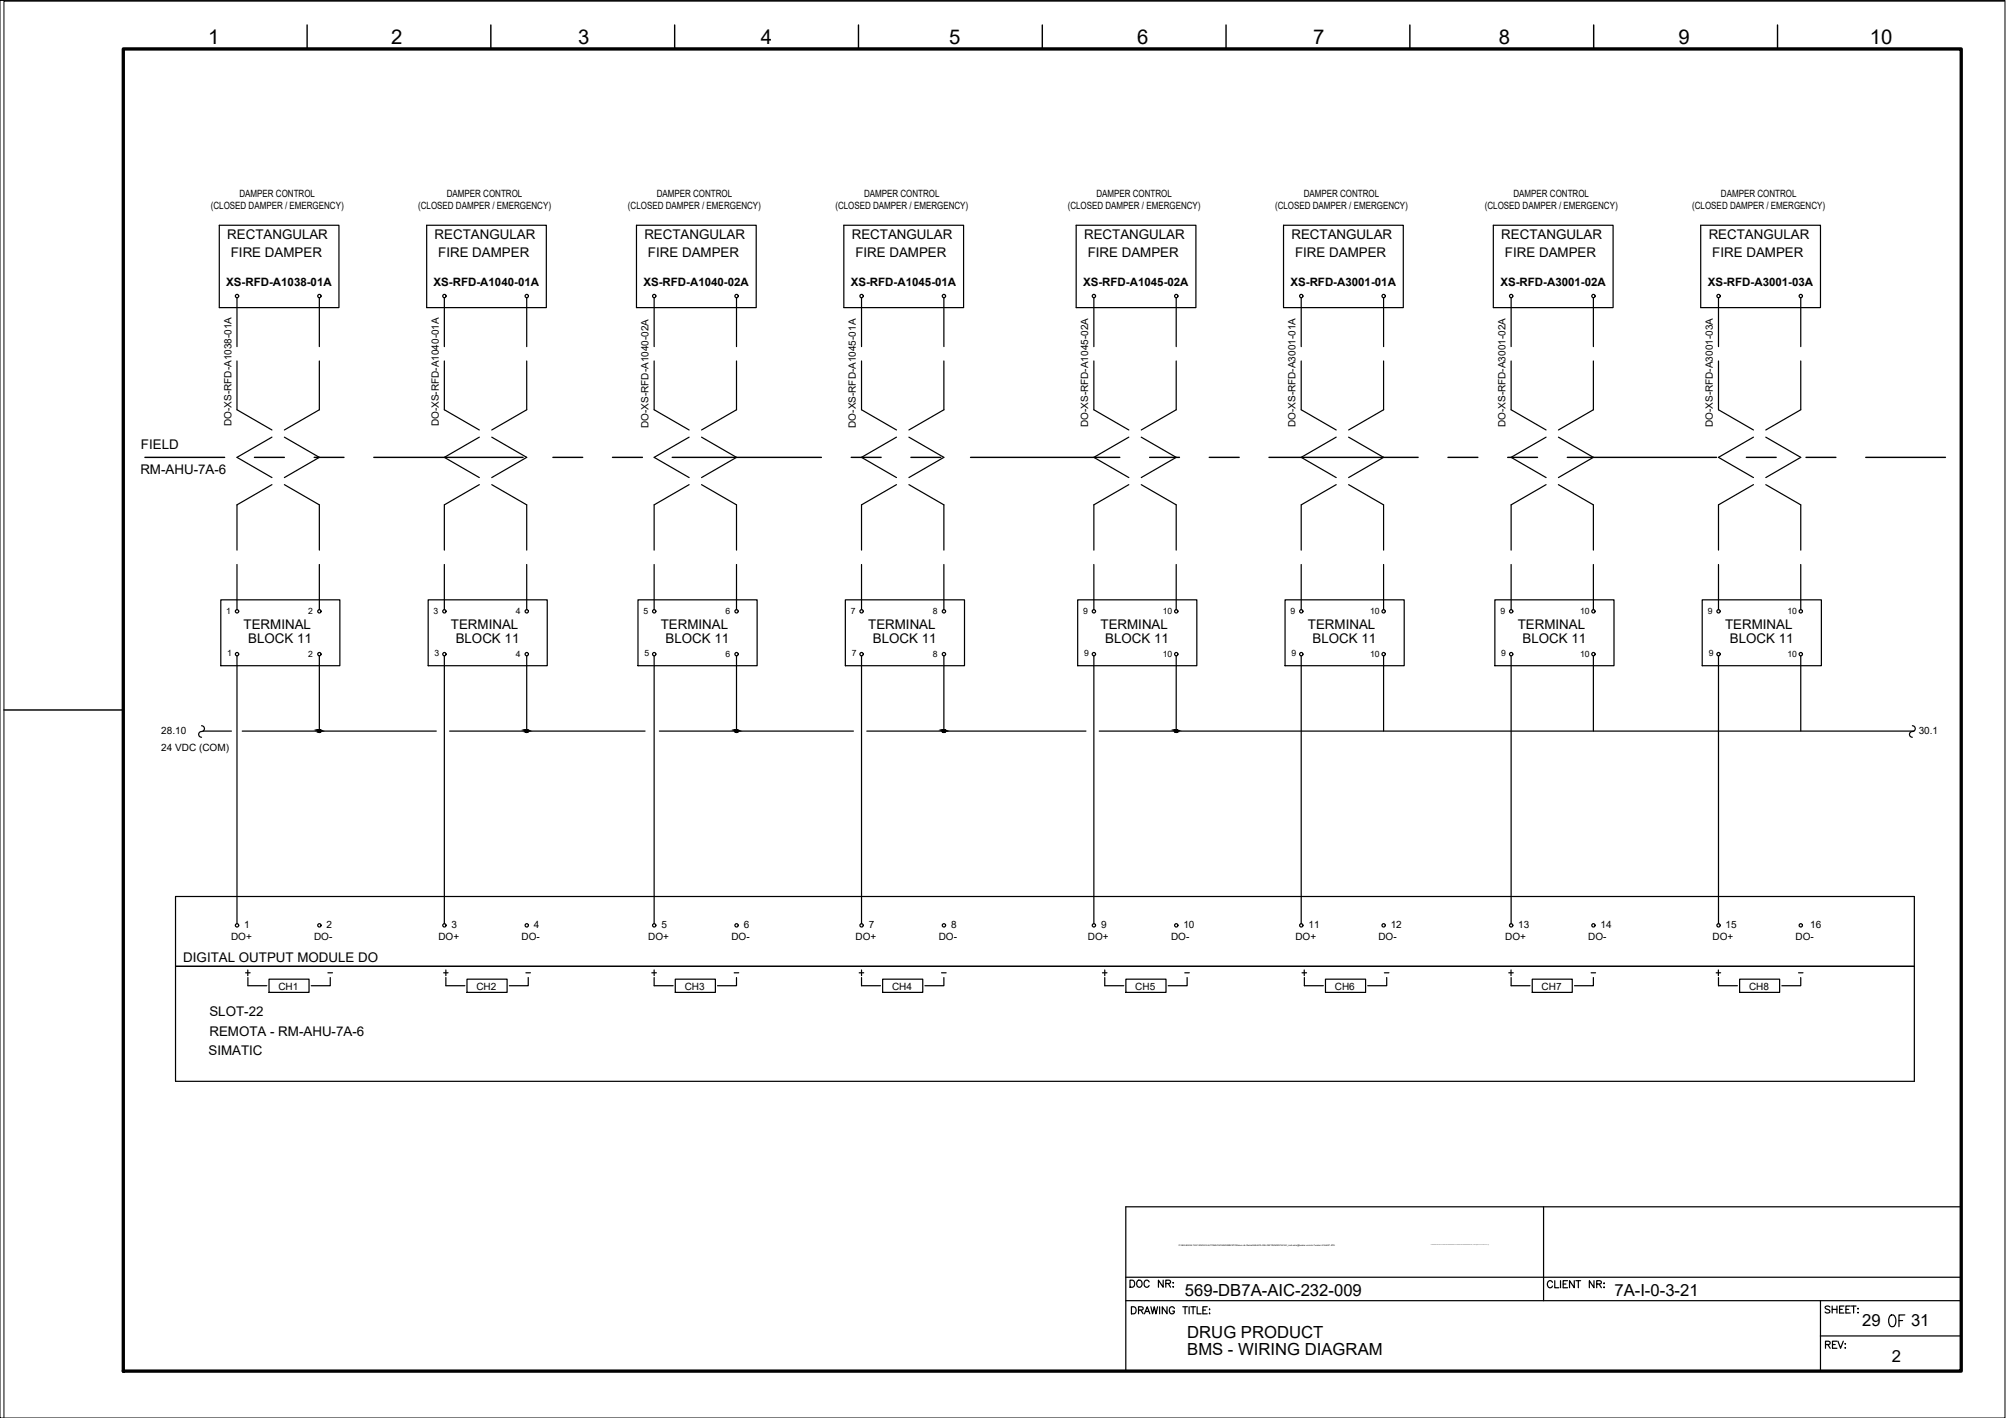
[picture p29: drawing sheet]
<svg xmlns="http://www.w3.org/2000/svg" width="420mm" height="297mm" viewBox="0 0 420 297" stroke-linecap="round" stroke-linejoin="round" font-family="sans-serif">
<defs><g id="words">
<text font-size="5.7" x="394.4" y="279">OF</text>
<g font-size="4.4">
<text x="235.3" y="270.9">DOC NR:</text>
<text x="381" y="283.6">REV:</text>
</g>
<g font-size="4.3">
<text x="43.6" y="9.2">1</text>
<text x="81.9" y="9.2">2</text>
<text x="121.1" y="9.2">3</text>
<text x="159.3" y="9.2">4</text>
<text x="198.8" y="9.2">5</text>
<text x="238.1" y="9.2">6</text>
<text x="275" y="9.2">7</text>
<text x="313.9" y="9.2">8</text>
<text x="351.6" y="9.2">9</text>
<text x="391.6" y="9.2">10</text>
</g>
<g font-size="3.5">
<text x="248.2" y="271.4">569-DB7A-AIC-232-009</text>
<text x="338.1" y="271.6">7A-I-0-3-21</text>
<text x="248.7" y="280.3">DRUG PRODUCT</text>
<text x="390.1" y="277.8">29</text>
<text x="400.3" y="277.8">31</text>
<text x="248.7" y="283.9">BMS - WIRING DIAGRAM</text>
<text x="396.2" y="285.2">2</text>
</g>
<g font-size="2.8">
<text x="47.6" y="50.1">RECTANGULAR</text>
<text x="48.3" y="53.7">FIRE DAMPER</text>
<text x="91" y="50.1">RECTANGULAR</text>
<text x="91.8" y="53.7">FIRE DAMPER</text>
<text x="135" y="50.1">RECTANGULAR</text>
<text x="135.7" y="53.7">FIRE DAMPER</text>
<text x="178.4" y="50.1">RECTANGULAR</text>
<text x="179.2" y="53.7">FIRE DAMPER</text>
<text x="227.1" y="50.1">RECTANGULAR</text>
<text x="227.8" y="53.7">FIRE DAMPER</text>
<text x="270.5" y="50.1">RECTANGULAR</text>
<text x="271.3" y="53.7">FIRE DAMPER</text>
<text x="314.5" y="50.1">RECTANGULAR</text>
<text x="315.2" y="53.7">FIRE DAMPER</text>
<text x="357.9" y="50.1">RECTANGULAR</text>
<text x="358.6" y="53.7">FIRE DAMPER</text>
<text x="29.5" y="94.1">FIELD</text>
<text x="29.4" y="99.2">RM-AHU-7A-6</text>
<text x="51" y="131.8">TERMINAL</text>
<text x="94.4" y="131.8">TERMINAL</text>
<text x="138.4" y="131.8">TERMINAL</text>
<text x="181.8" y="131.8">TERMINAL</text>
<text x="230.5" y="131.8">TERMINAL</text>
<text x="273.9" y="131.8">TERMINAL</text>
<text x="317.9" y="131.8">TERMINAL</text>
<text x="361.3" y="131.8">TERMINAL</text>
<text x="52" y="134.7">BLOCK 11</text>
<text x="95.4" y="134.7">BLOCK 11</text>
<text x="139.4" y="134.7">BLOCK 11</text>
<text x="182.8" y="134.7">BLOCK 11</text>
<text x="231.5" y="134.7">BLOCK 11</text>
<text x="274.9" y="134.7">BLOCK 11</text>
<text x="318.9" y="134.7">BLOCK 11</text>
<text x="362.3" y="134.7">BLOCK 11</text>
<text x="38.4" y="201.5">DIGITAL OUTPUT MODULE DO</text>
<text x="43.9" y="212.9">SLOT-22</text>
<text x="43.7" y="220.9">SIMATIC</text>
<text x="43.9" y="217.1">REMOTA - RM-AHU-7A-6</text>
</g>
<g font-size="2.6">
<text x="67.4" y="205">-</text>
<text x="109" y="205">-</text>
<text x="152.4" y="205">-</text>
<text x="196.1" y="205">-</text>
<text x="246.9" y="205">-</text>
<text x="288.6" y="205">-</text>
<text x="332" y="205">-</text>
<text x="375.4" y="205">-</text>
</g>
<g font-size="2.4">
<text x="47.4" y="59.9">XS-RFD-A1038-01A</text>
<text x="90.8" y="59.9">XS-RFD-A1040-01A</text>
<text x="134.8" y="59.9">XS-RFD-A1040-02A</text>
<text x="178.2" y="59.9">XS-RFD-A1045-01A</text>
<text x="226.9" y="59.9">XS-RFD-A1045-02A</text>
<text x="270.3" y="59.9">XS-RFD-A3001-01A</text>
<text x="314.3" y="59.9">XS-RFD-A3001-02A</text>
<text x="357.7" y="59.9">XS-RFD-A3001-03A</text>
</g>
<g font-size="2.1">
<text x="50.2" y="41.4">DAMPER CONTROL</text>
<text x="93.6" y="41.4">DAMPER CONTROL</text>
<text x="137.5" y="41.4">DAMPER CONTROL</text>
<text x="181" y="41.4">DAMPER CONTROL</text>
<text x="229.6" y="41.4">DAMPER CONTROL</text>
<text x="273.1" y="41.4">DAMPER CONTROL</text>
<text x="317" y="41.4">DAMPER CONTROL</text>
<text x="360.4" y="41.4">DAMPER CONTROL</text>
<text x="44.2" y="43.8">(CLOSED DAMPER / EMERGENCY)</text>
<text x="87.6" y="43.8">(CLOSED DAMPER / EMERGENCY)</text>
<text x="131.5" y="43.8">(CLOSED DAMPER / EMERGENCY)</text>
<text x="175" y="43.8">(CLOSED DAMPER / EMERGENCY)</text>
<text x="223.6" y="43.8">(CLOSED DAMPER / EMERGENCY)</text>
<text x="267.1" y="43.8">(CLOSED DAMPER / EMERGENCY)</text>
<text x="311" y="43.8">(CLOSED DAMPER / EMERGENCY)</text>
<text x="354.4" y="43.8">(CLOSED DAMPER / EMERGENCY)</text>
<text x="48.5" y="89.2" transform="rotate(-90 48.5 89.2)">DO-XS-RFD-A1038-01A</text>
<text x="91.9" y="89.3" transform="rotate(-90 91.9 89.3)">DO-XS-RFD-A1040-01A</text>
<text x="135.8" y="89.6" transform="rotate(-90 135.8 89.6)">DO-XS-RFD-A1040-02A</text>
<text x="179.3" y="89.6" transform="rotate(-90 179.3 89.6)">DO-XS-RFD-A1045-01A</text>
<text x="227.9" y="89.5" transform="rotate(-90 227.9 89.5)">DO-XS-RFD-A1045-02A</text>
<text x="271.4" y="89.5" transform="rotate(-90 271.4 89.5)">DO-XS-RFD-A3001-01A</text>
<text x="315.3" y="89.5" transform="rotate(-90 315.3 89.5)">DO-XS-RFD-A3001-02A</text>
<text x="358.8" y="89.5" transform="rotate(-90 358.8 89.5)">DO-XS-RFD-A3001-03A</text>
<text x="33.8" y="153.8">28.10</text>
<text x="401.9" y="153.8">30.1</text>
<text x="33.8" y="157.2">24 VDC (COM)</text>
<text x="48.4" y="196.9">DO+</text>
<text x="51.1" y="194.3">1</text>
<text x="65.8" y="196.9">DO-</text>
<text x="68.4" y="194.3">2</text>
<text x="91.8" y="196.9">DO+</text>
<text x="94.6" y="194.3">3</text>
<text x="109.2" y="196.9">DO-</text>
<text x="111.8" y="194.3">4</text>
<text x="135.8" y="196.9">DO+</text>
<text x="138.5" y="194.3">5</text>
<text x="153.2" y="196.9">DO-</text>
<text x="155.8" y="194.3">6</text>
<text x="179.2" y="196.9">DO+</text>
<text x="182" y="194.3">7</text>
<text x="196.6" y="196.9">DO-</text>
<text x="199.2" y="194.3">8</text>
<text x="227.9" y="196.9">DO+</text>
<text x="230.6" y="194.3">9</text>
<text x="245.3" y="196.9">DO-</text>
<text x="247.9" y="194.3">10</text>
<text x="271.3" y="196.9">DO+</text>
<text x="274.1" y="194.3">11</text>
<text x="288.7" y="196.9">DO-</text>
<text x="291.3" y="194.3">12</text>
<text x="315.3" y="196.9">DO+</text>
<text x="318" y="194.3">13</text>
<text x="332.7" y="196.9">DO-</text>
<text x="335.2" y="194.3">14</text>
<text x="358.7" y="196.9">DO+</text>
<text x="361.4" y="194.3">15</text>
<text x="376.1" y="196.9">DO-</text>
<text x="379.2" y="194.3">16</text>
<text x="58.3" y="207.3">CH1</text>
<text x="99.8" y="207.3">CH2</text>
<text x="143.4" y="207.3">CH3</text>
<text x="186.8" y="207.3">CH4</text>
<text x="237.8" y="207.3">CH5</text>
<text x="279.6" y="207.3">CH6</text>
<text x="322.9" y="207.3">CH7</text>
<text x="366.3" y="207.3">CH8</text>
</g>
<g font-size="1.8">
<text x="47.4" y="128.6">1</text>
<text x="64.6" y="128.6">2</text>
<text x="90.8" y="128.6">3</text>
<text x="108" y="128.6">4</text>
<text x="134.8" y="128.6">5</text>
<text x="152" y="128.6">6</text>
<text x="178.2" y="128.6">7</text>
<text x="195.4" y="128.6">8</text>
<text x="226.9" y="128.6">9</text>
<text x="243.5" y="128.6">10</text>
<text x="270.3" y="128.6">9</text>
<text x="287" y="128.6">10</text>
<text x="314.3" y="128.6">9</text>
<text x="330.9" y="128.6">10</text>
<text x="357.7" y="128.6">9</text>
<text x="374.4" y="128.6">10</text>
<text x="47.6" y="137.5">1</text>
<text x="64.6" y="137.5">2</text>
<text x="91" y="137.5">3</text>
<text x="108" y="137.5">4</text>
<text x="135" y="137.5">5</text>
<text x="152" y="137.5">6</text>
<text x="178.4" y="137.5">7</text>
<text x="195.4" y="137.5">8</text>
<text x="227.1" y="137.5">9</text>
<text x="243.5" y="137.5">10</text>
<text x="270.5" y="137.5">9</text>
<text x="287" y="137.5">10</text>
<text x="314.5" y="137.5">9</text>
<text x="330.9" y="137.5">10</text>
<text x="357.9" y="137.5">9</text>
<text x="374.4" y="137.5">10</text>
</g>
<text font-size=".5" x="246.9" y="260.9">P:\569-BAXALTA\01.ENG\03.AUTOMACAO\ANDAMENTO\Banco de Dados\569-B7A-INS-INSTRUMENTACAO_moliveira@tessler-com-br-Tessler-5164457.JPG</text>
</g></defs>
<!-- layer: I_LIMIT_LINE -->
<g fill="none" stroke="#000" stroke-width=".3">
<path d="M30.4 95.8h16.7M53.3 95.8h6.3M65.8 95.8h6.3M78.3 95.8h31.3M115.8 95.8h6.2M128.3 95.8h6.3M140.8 95.8h31.2M178.3 95.8h6.3M190.8 95.8h6.2M203.3 95.8h31.2M240.8 95.8h6.2M253.3 95.8h6.2"/>
<path d="M265.8 95.8h31.2M303.3 95.8h6.2M315.8 95.8h6.2M328.3 95.8h31.2M365.8 95.8h6.2M378.3 95.8h6.2M390.8 95.8h16.7"/>
</g>
<!-- layer: 0 -->
<g fill="none" stroke="#000" stroke-width=".25">
<path d="M42.5 153.1h6M50.7 153.1h40.7M94.2 153.1h40.9M138.1 153.1h40.7M181.5 153.1h46M230.2 153.1h170.7M401 187.8v38.7"/>
<circle cx="66.9" cy="153.1" r=".31"/>
<circle cx="110.3" cy="153.1" r=".31"/>
<circle cx="154.3" cy="153.1" r=".31"/>
<circle cx="197.7" cy="153.1" r=".31"/>
<circle cx="246.4" cy="153.1" r=".31"/>
</g>
<!-- layer: I_DATA -->
<g fill="none" stroke="#000" stroke-width=".25">
<path d="M45.9 47.2h25.1v17.2h-25.1zM89.4 47.2h25v17.2h-25zM133.3 47.2h25.1v17.2h-25.1zM176.7 47.2h25.1v17.2h-25.1zM225.4 47.2h25.1v17.2h-25.1zM268.8 47.2h25.1v17.2h-25.1zM312.8 47.2h25.1v17.2h-25.1zM356.2 47.2h25.1v17.2h-25.1zM46.2 125.7h25v13.8h-25zM89.7 125.7h24.9v13.8h-24.9zM133.6 125.7h25v13.8h-25zM177.1 125.7h24.9v13.8h-24.9z"/>
<path d="M225.7 125.7h25v13.8h-25zM269.2 125.7h24.9v13.8h-24.9zM313.1 125.7h25v13.8h-25zM356.5 125.7h25v13.8h-25zM401 187.8h-364.2v38.7h364.2M36.8 202.4h364.2M51.4 203.8h1M51.9 203.2v1.2M51.9 204.8v1.7h4M56.3 205.1h8.4v2.8h-8.4zM69.2 204.8v1.7h-4M92.9 203.8h1"/>
<path d="M93.4 204.8v1.7h4M93.4 203.2v1.2M97.8 205.1h8.4v2.8h-8.4zM110.6 204.8v1.7h-3.9M136.5 203.8h1M137 204.8v1.7h4M137 203.2v1.2M141.4 205.1h8.4v2.8h-8.4zM154.3 204.8v1.7h-4M180 203.8h.9M180.4 204.8v1.7h4M180.4 203.2v1.2"/>
<path d="M184.9 205.1h8.4v2.8h-8.4zM197.7 204.8v1.7h-4M230.9 203.8h1M231.4 203.2v1.2M231.4 204.8v1.7h4M235.8 205.1h8.4v2.8h-8.4zM248.6 204.8v1.7h-3.9M272.7 203.8h1M273.2 203.2v1.2M273.2 204.8v1.7h4M277.6 205.1h8.4v2.8h-8.4zM290.4 204.8v1.7h-3.9"/>
<path d="M316 203.8h.9M316.5 203.2v1.2M316.5 204.8v1.7h4M320.9 205.1h8.4v2.8h-8.4zM333.7 204.8v1.7h-3.9M359.5 203.8h.9M359.9 203.2v1.2M359.9 204.8v1.7h4M364.4 205.1h8.3v2.8h-8.3zM377.2 204.8v1.7h-4"/>
<circle cx="49.6" cy="62" r=".35"/>
<circle cx="66.9" cy="62" r=".35"/>
<circle cx="93.1" cy="62" r=".35"/>
<circle cx="110.3" cy="62" r=".35"/>
<circle cx="137" cy="62" r=".35"/>
<circle cx="154.3" cy="62" r=".35"/>
<circle cx="180.5" cy="62" r=".35"/>
<circle cx="197.7" cy="62" r=".35"/>
<circle cx="229.1" cy="62" r=".35"/>
<circle cx="246.4" cy="62" r=".35"/>
<circle cx="272.6" cy="62" r=".35"/>
<circle cx="289.8" cy="62" r=".35"/>
<circle cx="316.5" cy="62" r=".35"/>
<circle cx="333.7" cy="62" r=".35"/>
<circle cx="359.9" cy="62" r=".35"/>
<circle cx="377.2" cy="62" r=".35"/>
<circle cx="49.6" cy="137" r=".35"/>
<circle cx="49.6" cy="128.1" r=".35"/>
<circle cx="66.9" cy="137" r=".35"/>
<circle cx="66.9" cy="128.1" r=".35"/>
<circle cx="93.1" cy="128.1" r=".35"/>
<circle cx="93.1" cy="137" r=".35"/>
<circle cx="110.3" cy="128.1" r=".35"/>
<circle cx="110.3" cy="137" r=".35"/>
<circle cx="137" cy="128.1" r=".35"/>
<circle cx="137" cy="137" r=".35"/>
<circle cx="154.3" cy="137" r=".35"/>
<circle cx="154.3" cy="128.1" r=".35"/>
<circle cx="180.5" cy="137" r=".35"/>
<circle cx="180.5" cy="128.1" r=".35"/>
<circle cx="197.7" cy="128.1" r=".35"/>
<circle cx="197.7" cy="137" r=".35"/>
<circle cx="229.1" cy="137" r=".35"/>
<circle cx="229.1" cy="128.1" r=".35"/>
<circle cx="246.4" cy="128.1" r=".35"/>
<circle cx="246.4" cy="137" r=".35"/>
<circle cx="272.6" cy="137" r=".35"/>
<circle cx="272.6" cy="128.1" r=".35"/>
<circle cx="289.8" cy="137" r=".35"/>
<circle cx="289.8" cy="128.1" r=".35"/>
<circle cx="316.5" cy="128.1" r=".35"/>
<circle cx="316.5" cy="137" r=".35"/>
<circle cx="333.7" cy="137" r=".35"/>
<circle cx="333.7" cy="128.1" r=".35"/>
<circle cx="359.9" cy="137" r=".35"/>
<circle cx="359.9" cy="128.1" r=".35"/>
<circle cx="377.2" cy="137" r=".35"/>
<circle cx="377.2" cy="128.1" r=".35"/>
<circle cx="49.6" cy="193.8" r=".35"/>
<circle cx="66.9" cy="193.8" r=".35"/>
<circle cx="93.1" cy="193.8" r=".35"/>
<circle cx="110.3" cy="193.8" r=".35"/>
<circle cx="137" cy="193.8" r=".35"/>
<circle cx="154.3" cy="193.8" r=".35"/>
<circle cx="180.5" cy="193.8" r=".35"/>
<circle cx="197.7" cy="193.8" r=".35"/>
<circle cx="229.1" cy="193.8" r=".35"/>
<circle cx="246.4" cy="193.8" r=".35"/>
<circle cx="272.6" cy="193.8" r=".35"/>
<circle cx="289.8" cy="193.8" r=".35"/>
<circle cx="316.5" cy="193.8" r=".35"/>
<circle cx="333.7" cy="193.8" r=".35"/>
<circle cx="359.9" cy="193.8" r=".35"/>
<circle cx="377.2" cy="193.8" r=".35"/>
</g>
<!-- layer: I_TABS -->
<g fill="none" stroke="#000" stroke-width=".25">
<path d="M49.6 62.4v10.2M49.6 75.6v10.2l7.4 4.3M66.9 62.4v10.2M66.9 75.6v10.2l-7.3 4.3M93.1 62.4v10.2M93.1 75.6v10.2l7.3 4.3M110.3 62.4v10.2M110.3 75.6v10.2l-7.3 4.3M137 62.4v10.2M137 75.6v10.2l7.3 4.3M154.3 62.4v10.2M154.3 75.6v10.2l-7.4 4.3"/>
<path d="M180.4 62.4v10.2M180.4 75.6v10.2l7.4 4.3M197.7 62.4v10.2M197.7 75.6v10.2l-7.3 4.3M229.1 62.4v10.2M229.1 75.6v10.2l7.3 4.3M246.4 62.4v10.2M246.4 75.6v10.2l-7.4 4.3M272.5 62.4v10.2M272.5 75.6v10.2l7.4 4.3M289.8 62.4v10.2M289.8 75.6v10.2l-7.3 4.3"/>
<path d="M316.5 62.4v10.2M316.5 75.6v10.2l7.3 4.3M333.7 62.4v10.2M333.7 75.6v10.2l-7.3 4.3M359.9 62.4v10.2M359.9 75.6v10.2l7.4 4.3M377.2 62.4v10.2M377.2 75.6v10.2l-7.4 4.3M57 91.6l-7.4 4.2 7.4 4.2M59.6 91.6l7.3 4.2-7.3 4.2M100.4 91.6l-7.3 4.2 7.3 4.2M103 91.6l7.3 4.2-7.3 4.2"/>
<path d="M144.3 91.6l-7.3 4.2 7.3 4.2M146.9 91.6l7.4 4.2-7.4 4.2M187.8 91.6l-7.4 4.2 7.4 4.2M190.4 91.6l7.3 4.2-7.3 4.2M236.4 91.6l-7.3 4.2 7.3 4.2M239 91.6l7.4 4.2-7.4 4.2M279.9 91.6l-7.4 4.2 7.4 4.2M282.5 91.6l7.3 4.2-7.3 4.2M323.8 91.6l-7.3 4.2 7.3 4.2M326.4 91.6l7.3 4.2-7.3 4.2M367.3 91.6l-7.4 4.2 7.4 4.2M369.8 91.6l7.4 4.2-7.4 4.2"/>
<path d="M49.6 118.2v9.5M57 101.5l-7.4 4.3v9.4M59.6 101.5l7.3 4.3v9.4M66.9 118.2v9.5M93.1 118.2v9.5M100.4 101.5l-7.3 4.3v9.4M103 101.5l7.3 4.3v9.4M110.3 118.2v9.5M137 118.2v9.5M144.3 101.5l-7.3 4.3v9.4M146.9 101.5l7.4 4.3v9.4M154.3 118.2v9.5"/>
<path d="M180.4 118.2v9.5M187.8 101.5l-7.4 4.3v9.4M190.4 101.5l7.3 4.3v9.4M197.7 118.2v9.5M229.1 118.2v9.5M236.4 101.5l-7.3 4.3v9.4M239 101.5l7.4 4.3v9.4M246.4 118.2v9.5M272.5 118.2v9.5M279.9 101.5l-7.4 4.3v9.4M282.5 101.5l7.3 4.3v9.4M289.8 118.2v9.5"/>
<path d="M316.5 118.2v9.5M323.8 101.5l-7.3 4.3v9.4M326.4 101.5l7.3 4.3v9.4M333.7 118.2v9.5M359.9 118.2v9.5M367.3 101.5l-7.4 4.3v9.4M369.8 101.5l7.4 4.3v9.4M377.2 118.2v9.5M49.6 137.4v56.1M66.9 137.4v15.7M93.1 137.4v56.1M110.3 137.4v15.7"/>
<path d="M137 137.4v56.1M154.3 137.4v15.7M180.4 137.4v56.1M197.7 137.4v15.7M229.1 137.4v56.1M246.4 137.4v15.7M272.5 137.4v56.1M289.8 137.4v15.7M316.5 137.4v56.1M333.7 137.4v15.7M359.9 137.4v56.1M377.2 137.4v15.7"/>
<path d="M42.2 152a.64 .64 0 0 1 .6 .8 .64 .64 0 0 1-.8 .5 .6 .6 0 0 0-.4 .7 .6 .6 0 0 0 .6 .4M400.5 152a.64 .64 0 0 1 .6 .8 .64 .64 0 0 1-.8 .5 .6 .6 0 0 0-.3 .7 .6 .6 0 0 0 .5 .4"/>
</g>
<!-- layer: 0 -->
<g fill="#000" stroke="#000" stroke-width=".21">
<path d="M66.8 152.9h.1zM110.2 152.9h.1zM154.2 152.9h.1zM197.6 152.9h.1zM246.3 152.9h.1z"/>
<path d="M66.8 152.9h.1zM66.7 152.9h.2z"/>
<path d="M66.7 152.9h.2zM66.7 152.9h.2z"/>
<path d="M66.7 152.9h.2zM66.7 152.9h.2z"/>
<path d="M66.7 152.9l.2 .1zM66.7 152.9l.2 .1z"/>
<path d="M66.6 153h.3zM66.6 153h.3z"/>
<path d="M66.6 153l.3 .1zM66.6 153l.3 .1z"/>
<path d="M66.6 153.1h.3zM66.6 153.1h.3z"/>
<path d="M66.9 152.8l.1 .1zM66.9 152.8l.1 .1z"/>
<path d="M66.8 153.4h.2zM66.8 153.4h.1z"/>
<path d="M66.9 152.9h.1zM66.9 152.9h.1z"/>
<path d="M66.7 153.4h.3zM66.7 153.4h.3z"/>
<path d="M66.9 152.9h.2zM66.9 152.9h.2z"/>
<path d="M66.7 153.4h.4zM66.7 153.4h.3z"/>
<path d="M66.9 152.9h.2zM66.9 152.9h.2z"/>
<path d="M66.7 153.3h.4zM66.7 153.3l.4 .1z"/>
<path d="M66.9 152.9l.2 .1zM66.9 152.9l.2 .1z"/>
<path d="M66.9 153h.3zM66.9 153h.3z"/>
<path d="M66.6 153.3h.5zM66.6 153.3h.5z"/>
<path d="M66.9 153l.3 .1zM66.9 153l.3 .1z"/>
<path d="M66.6 153.3h.6zM66.6 153.3h.5z"/>
<path d="M66.9 153.1h.3zM66.9 153.1h.3z"/>
<path d="M66.6 153.1l.6 .1zM66.6 153.1l.6 .1z"/>
<path d="M66.6 153.2h.6zM66.6 153.2l.6 .1z"/>
<path d="M110.2 152.9h.1zM110.2 152.9h.1z"/>
<path d="M110.2 152.9h.1zM110.2 152.9h.1z"/>
<path d="M110.1 152.9h.2zM110.1 152.9h.2z"/>
<path d="M110.1 152.9l.2 .1zM110.1 152.9l.2 .1z"/>
<path d="M110 153h.3zM110 153h.3z"/>
<path d="M110 153l.3 .1zM110 153l.3 .1z"/>
<path d="M110 153.1h.3zM110 153.1h.3z"/>
<path d="M110.3 152.8l.1 .1zM110.3 152.8l.1 .1z"/>
<path d="M110.2 153.4h.2zM110.2 153.4h.1z"/>
<path d="M110.3 152.9h.2zM110.3 152.9h.2z"/>
<path d="M110.2 153.4h.2zM110.2 153.4h.2z"/>
<path d="M110.3 152.9h.2zM110.3 152.9h.2z"/>
<path d="M110.1 153.4h.4zM110.1 153.4h.3z"/>
<path d="M110.3 152.9h.3zM110.3 152.9h.3z"/>
<path d="M110.1 153.3h.4zM110.1 153.3l.4 .1z"/>
<path d="M110.3 152.9l.3 .1zM110.3 152.9l.3 .1z"/>
<path d="M110.3 153h.3zM110.3 153h.3z"/>
<path d="M110 153.3h.6zM110 153.3h.5z"/>
<path d="M110.3 153l.3 .1zM110.3 153l.3 .1z"/>
<path d="M110 153.3h.6zM110 153.3h.6z"/>
<path d="M110.3 153.1h.3zM110.3 153.1h.3z"/>
<path d="M110 153.1l.6 .1zM110 153.1l.6 .1z"/>
<path d="M110 153.2h.6zM110 153.2l.6 .1z"/>
<path d="M154.2 152.9h.1zM154.1 152.9h.2z"/>
<path d="M154.1 152.9h.2zM154.1 152.9h.2z"/>
<path d="M154.1 152.9h.2zM154 152.9h.3z"/>
<path d="M154 152.9l.3 .1zM154 152.9l.3 .1z"/>
<path d="M154 153h.3zM154 153h.3z"/>
<path d="M154 153l.3 .1zM154 153l.3 .1z"/>
<path d="M154 153.1h.3zM154 153.1h.3z"/>
<path d="M154.3 152.8l.1 .1zM154.3 152.8l.1 .1z"/>
<path d="M154.2 153.4h.1zM154.2 153.4h.1z"/>
<path d="M154.3 152.9h.1zM154.3 152.9h.1z"/>
<path d="M154.1 153.4h.3zM154.1 153.4h.2z"/>
<path d="M154.3 152.9h.2zM154.3 152.9h.2z"/>
<path d="M154.3 152.9h.2zM154.3 152.9h.2z"/>
<path d="M154.1 153.4h.4zM154.1 153.4h.3z"/>
<path d="M154.3 152.9l.2 .1zM154.3 152.9l.2 .1z"/>
<path d="M154 153.3h.5zM154 153.3l.5 .1z"/>
<path d="M154 153.3h.5zM154 153.3h.5z"/>
<path d="M154.3 153h.3zM154.3 153h.3z"/>
<path d="M154 153.3h.5zM154 153.3h.5z"/>
<path d="M154.3 153l.3 .1zM154.3 153l.3 .1z"/>
<path d="M154.3 153.1h.3zM154.3 153.1h.3z"/>
<path d="M154 153.1l.6 .1zM154 153.1l.6 .1z"/>
<path d="M154 153.2h.6zM154 153.2l.5 .1z"/>
<path d="M197.6 152.9h.1zM197.5 152.9h.2z"/>
<path d="M197.5 152.9h.2zM197.5 152.9h.2z"/>
<path d="M197.5 152.9h.2zM197.5 152.9h.2z"/>
<path d="M197.5 152.9l.2 .1zM197.5 152.9l.2 .1z"/>
<path d="M197.4 153h.3zM197.4 153h.3z"/>
<path d="M197.4 153l.3 .1zM197.4 153l.3 .1z"/>
<path d="M197.4 153.1h.3zM197.4 153.1h.3z"/>
<path d="M197.7 152.8l.1 .1zM197.7 152.8l.1 .1z"/>
<path d="M197.6 153.4h.2zM197.6 153.4h.1z"/>
<path d="M197.7 152.9h.1zM197.7 152.9h.1z"/>
<path d="M197.6 153.4h.2zM197.6 153.4h.2z"/>
<path d="M197.7 152.9h.2zM197.7 152.9h.2z"/>
<path d="M197.7 152.9h.2zM197.7 152.9h.2z"/>
<path d="M197.5 153.4h.4zM197.5 153.4h.3z"/>
<path d="M197.7 152.9l.3 .1zM197.7 152.9l.3 .1z"/>
<path d="M197.5 153.3h.4zM197.5 153.3l.4 .1z"/>
<path d="M197.4 153.3h.6zM197.4 153.3h.5z"/>
<path d="M197.7 153h.3zM197.7 153h.3z"/>
<path d="M197.4 153.3h.6zM197.4 153.3h.6z"/>
<path d="M197.7 153l.3 .1zM197.7 153l.3 .1z"/>
<path d="M197.7 153.1h.3zM197.7 153.1h.3z"/>
<path d="M197.4 153.1l.6 .1zM197.4 153.1l.6 .1z"/>
<path d="M197.4 153.2h.6zM197.4 153.2l.6 .1z"/>
<path d="M246.3 152.9h.1zM246.2 152.9h.2z"/>
<path d="M246.2 152.9h.2zM246.2 152.9h.2z"/>
<path d="M246.2 152.9h.2zM246.1 152.9h.3z"/>
<path d="M246.1 152.9l.3 .1zM246.1 152.9l.3 .1z"/>
<path d="M246.1 153h.3zM246.1 153h.3z"/>
<path d="M246.1 153l.3 .1zM246.1 153l.3 .1z"/>
<path d="M246.1 153.1h.3zM246.1 153.1h.3z"/>
<path d="M246.4 152.8l.1 .1zM246.4 152.8l.1 .1z"/>
<path d="M246.3 153.4h.1zM246.3 153.4h.1z"/>
<path d="M246.4 152.9h.1zM246.4 152.9h.1z"/>
<path d="M246.4 152.9h.1zM246.4 152.9h.1z"/>
<path d="M246.2 153.4h.3zM246.2 153.4h.2z"/>
<path d="M246.4 152.9h.2zM246.4 152.9h.2z"/>
<path d="M246.2 153.4h.3zM246.2 153.4h.3z"/>
<path d="M246.4 152.9l.2 .1zM246.4 152.9l.2 .1z"/>
<path d="M246.1 153.3h.5zM246.1 153.3l.4 .1z"/>
<path d="M246.1 153.3h.5zM246.1 153.3h.5z"/>
<path d="M246.4 153h.3zM246.4 153h.3z"/>
<path d="M246.4 153l.3 .1zM246.4 153l.3 .1z"/>
<path d="M246.4 153.1h.3zM246.4 153.1h.3z"/>
<path d="M246.1 153.2l.6 .1zM246.1 153.2l.6 .1z"/>
<path d="M246.1 153.3h.6zM246.1 153.3h.5z"/>
<path d="M246.1 153.1h.6zM246.1 153.1l.6 .1z"/>
</g>
<!-- layer: G-TTLB-TTLB -->
<path d="M25.8 10.3h385v276.9h-385z" fill="none" stroke="#000" stroke-width=".7"/>
<!-- layer: G-TTLB-OTLN -->
<path d="M419.9 .2h-419.1v296.8" fill="none" stroke="#000" stroke-width=".21"/>
<!-- layer: G-TTLB-INDX -->
<path d="M64.3 5.2v5.1M102.8 5.2v5.1M141.3 5.2v5.1M179.8 5.2v5.1M218.3 5.2v5.1M256.8 5.2v5.1M295.3 5.2v5.1M333.8 5.2v5.1M372.3 5.2v5.1M.8 148.7h25" fill="none" stroke="#000" stroke-width=".3"/>
<!-- layer: LGSP IA4$0$LG_PLOT -->
<path d="M323.3 252.8v19.7M235.8 267.6h175M235.8 272.5h175M381.3 279.9h29.5M381.3 272.5v14.7M235.8 287.2h175" fill="none" stroke="#000" stroke-width=".25"/>
<!-- layer: LG_PLOT -->
<g fill="none" stroke="#000" stroke-width=".25">
<path d="M410.8 252.8h-175v34.4M237 273.7h.5a.8 .8 0 0 1 .5 .8 .8 .8 0 0 1-.5 .7h-.5zM238.5 274.4h.8l.1-.2v-.3l-.9-.2v1.5M239 274.4l.4 .8M239.7 275.2l.6-1.5 .5 1.5M239.9 274.7h.7M241 273.7l.4 1.5 .4-1.5 .3 1.5 .4-1.5M242.9 273.7v1.5M244.4 273.7v1.5l-1-1.5v1.5M246 274.1a.54 .54 0 0 0-.6-.4 .54 .54 0 0 0-.5 .6 .6 .6 0 0 0 .2 .8 .6 .6 0 0 0 .8-.1l.1-.4h-.4M247.7 273.7h1M248.2 273.7v1.5"/>
<path d="M249.1 273.7v1.5M249.4 273.7h1M249.9 273.7v1.5M250.7 273.7v1.5h.9M251.9 274.4h.6M252.9 273.7h-1v1.5h1M253.3 274.2v.2zM253.3 275.1v.1zM325.2 268.6a.54 .54 0 0 0-.7-.3 .54 .54 0 0 0-.4 .5 .61 .61 0 0 0 .2 .8 .61 .61 0 0 0 .8-.1l.1-.1M325.6 268.3v1.5h.9M326.9 268.3v1.5M327.4 269h.6"/>
<path d="M328.3 268.3h-.9v1.5h.9M329.7 268.3v1.5l-1-1.5v1.5M330.1 268.3h1M330.6 268.3v1.5M333.9 268.3v1.5l-1-1.5v1.5M334.4 269l.9-.1v-.5l-.9-.1v1.5M334.9 269l.5 .8M336 268.8v.1zM336 269.6v.2zM383.3 273.8l-.4-.2-.6 .2 .1 .3 .6 .2 .3 .3v.2l-.4 .2-.6-.2M383.8 273.6v1.4M383.8 274.3h.9"/>
<path d="M384.7 273.6v1.4M385.3 274.3h.6M386.2 273.6h-.9v1.4h.9M386.6 274.3h.6M387.5 273.6h-.9v1.4h.9M387.8 273.6h.9M388.2 273.6v1.4M389.1 274.1h.1zM389.1 275h.1z"/>
</g>
<!-- layer: 0 -->
<path d="M0 .1h419.9v296.9h-419.9z" fill="none" stroke="#000" stroke-width=".21"/>
<use href="#words"/>
</svg>
